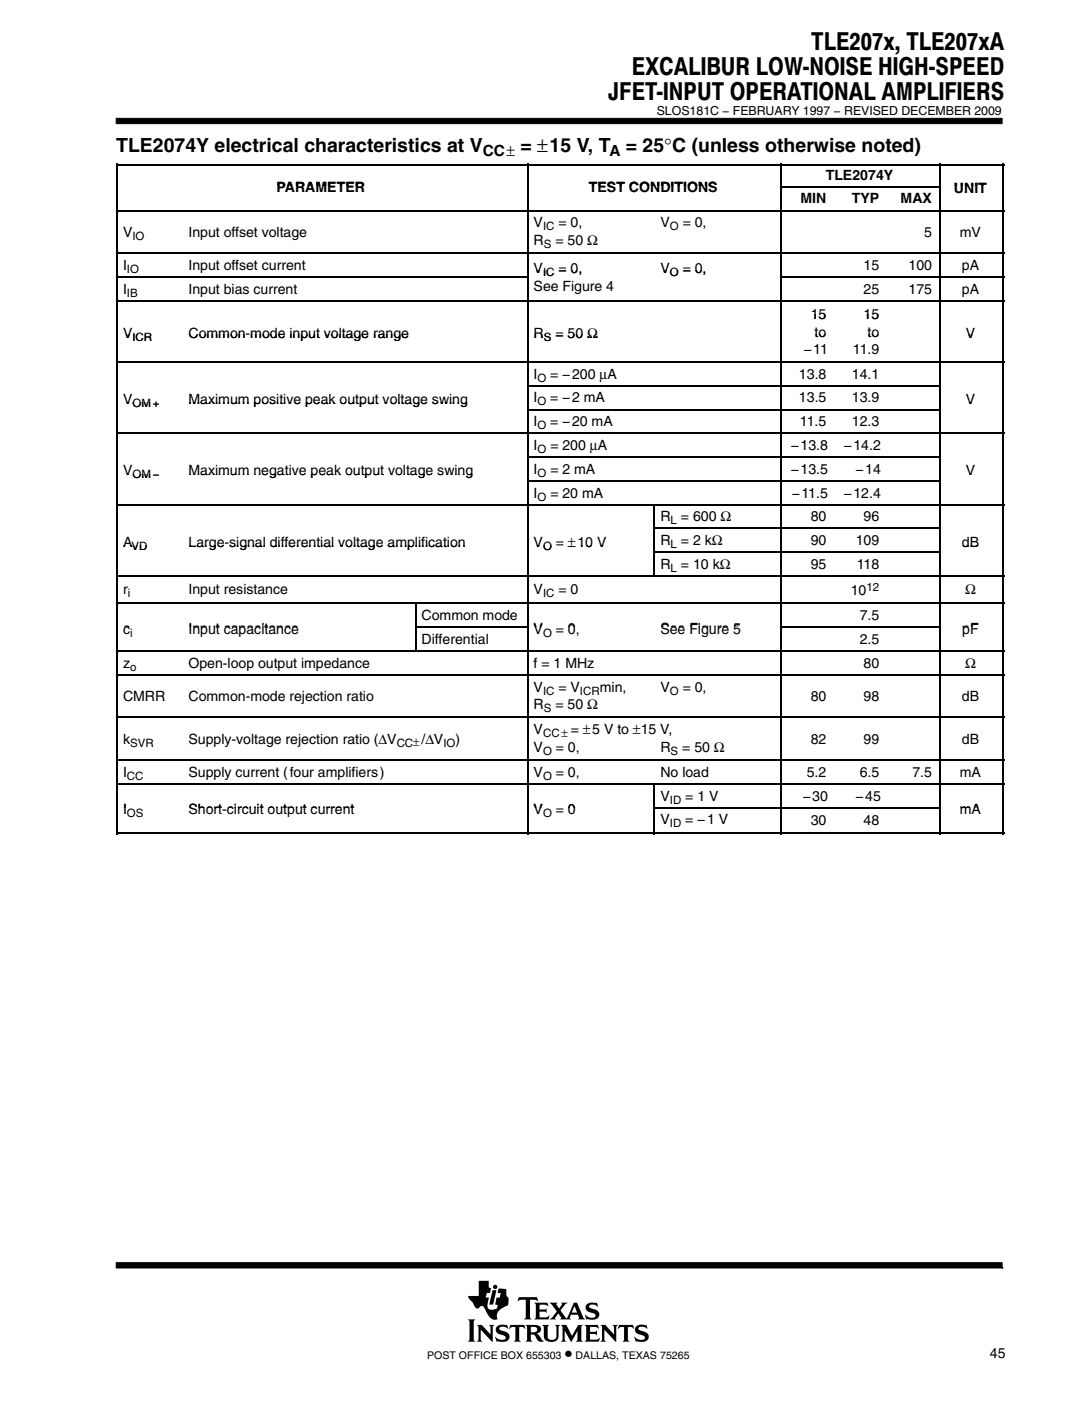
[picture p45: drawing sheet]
<svg xmlns="http://www.w3.org/2000/svg" width="216mm" height="280mm" viewBox="0 0 216 280" stroke-linecap="round" stroke-linejoin="round" font-family="sans-serif">
<defs><g id="words">
<g font-size="4.9">
<text x="162" y="10.1">TLE207x, TLE207xA</text>
<text x="126.2" y="15">EXCALIBUR LOW-NOISE HIGH-SPEED</text>
<text x="121.4" y="19.9">JFET-INPUT OPERATIONAL AMPLIFIERS</text>
</g>
<g font-size="3.9">
<text x="23.2" y="30.4">TLE2074Y electrical characteristics at V</text>
<text x="103.9" y="30.4">= ±15 V, T</text>
<text x="125" y="30.4">= 25°C (unless otherwise noted)</text>
</g>
<text font-size="3.5" x="112.7" y="271.2">•</text>
<g font-size="3.1">
<text x="96.4" y="31.2">CC±</text>
<text x="121.7" y="31.2">A</text>
</g>
<g font-size="2.8">
<text x="164.9" y="35.9">TLE2074Y</text>
<text x="55.2" y="38.2">PARAMETER</text>
<text x="117.6" y="38.2">TEST CONDITIONS</text>
<text x="159.8" y="40.6">MIN</text>
<text x="170.1" y="40.6">TYP</text>
<text x="179.8" y="40.6">MAX</text>
<text x="190.5" y="38.6">UNIT</text>
<text x="24.6" y="47.2">V</text>
<text x="37.6" y="47.2">Input offset voltage</text>
<text x="106.5" y="45.4">V</text>
<text x="111.5" y="45.4">= 0,</text>
<text x="131.9" y="45.4">V</text>
<text x="136.3" y="45.4">= 0,</text>
<text x="184.5" y="47.2">5</text>
<text x="191.6" y="47.2">mV</text>
<text x="24.6" y="53.9">I</text>
<text x="37.6" y="53.9">Input offset current</text>
<text x="106.5" y="48.9">R</text>
<text x="110.9" y="48.9">= 50 Ω</text>
<text x="172.4" y="53.9">15</text>
<text x="181.4" y="53.9">100</text>
<text x="192" y="53.9">pA</text>
<text x="24.6" y="58.6">I</text>
<text x="37.6" y="58.6">Input bias current</text>
<text x="106.5" y="58">See Figure 4</text>
<text x="106.5" y="54.5">V</text>
<text x="111.5" y="54.5">= 0,</text>
<text x="131.9" y="54.5">V</text>
<text x="136.3" y="54.5">= 0,</text>
<text x="172.4" y="58.6">25</text>
<text x="181.4" y="58.6">175</text>
<text x="192" y="58.6">pA</text>
<text x="161.9" y="63.7">15</text>
<text x="172.4" y="63.7">15</text>
<text x="24.6" y="67.4">V</text>
<text x="37.6" y="67.4">Common-mode input voltage range</text>
<text x="37.6" y="67.4">Common mode input voltage range</text>
<text x="106.5" y="67.4">R</text>
<text x="110.9" y="67.4">= 50 Ω</text>
<text x="160.5" y="70.7">−11</text>
<text x="162.6" y="67.2">to</text>
<text x="170.3" y="70.7">11.9</text>
<text x="173.2" y="67.2">to</text>
<text x="192.8" y="67.4">V</text>
<text x="106.5" y="75.6">I</text>
<text x="109.9" y="75.6">= −200 μA</text>
<text x="159.5" y="75.6">13.8</text>
<text x="170.1" y="75.6">14.1</text>
<text x="24.6" y="80.6">V</text>
<text x="37.6" y="80.6">Maximum positive peak output voltage swing</text>
<text x="106.5" y="80.3">I</text>
<text x="109.9" y="80.3">= −2 mA</text>
<text x="159.5" y="80.3">13.5</text>
<text x="170.1" y="80.3">13.9</text>
<text x="192.8" y="80.6">V</text>
<text x="106.5" y="85">I</text>
<text x="106.5" y="89.8">I</text>
<text x="109.9" y="85">= −20 mA</text>
<text x="109.9" y="89.8">= 200 μA</text>
<text x="157.9" y="89.8">−13.8</text>
<text x="159.7" y="85">11.5</text>
<text x="168.5" y="89.8">−14.2</text>
<text x="170.1" y="85">12.3</text>
<text x="24.6" y="94.8">V</text>
<text x="37.6" y="94.8">Maximum negative peak output voltage swing</text>
<text x="106.5" y="94.5">I</text>
<text x="109.9" y="94.5">= 2 mA</text>
<text x="157.9" y="94.5">−13.5</text>
<text x="170.8" y="94.5">−14</text>
<text x="192.8" y="94.8">V</text>
<text x="106.5" y="99.3">I</text>
<text x="109.9" y="99.3">= 20 mA</text>
<text x="158.1" y="99.3">−11.5</text>
<text x="168.5" y="99.3">−12.4</text>
<text x="131.9" y="104">R</text>
<text x="136" y="104">= 600 Ω</text>
<text x="161.9" y="104">80</text>
<text x="172.4" y="104">96</text>
<text x="24.6" y="109.1">A</text>
<text x="37.6" y="109.1">Large-signal differential voltage amplification</text>
<text x="37.6" y="109.1">Large signal differential voltage amplification</text>
<text x="106.5" y="109.1">V</text>
<text x="111" y="109.1">= ±10 V</text>
<text x="131.9" y="108.8">R</text>
<text x="131.9" y="113.5">R</text>
<text x="136" y="113.5">= 10 kΩ</text>
<text x="136" y="108.8">= 2 kΩ</text>
<text x="161.9" y="108.8">90</text>
<text x="161.9" y="113.5">95</text>
<text x="170.9" y="108.8">109</text>
<text x="171.1" y="113.5">118</text>
<text x="192" y="109.1">dB</text>
<text x="24.6" y="118.6">r</text>
<text x="37.6" y="118.6">Input resistance</text>
<text x="106.5" y="118.6">V</text>
<text x="111.5" y="118.6">= 0</text>
<text x="169.9" y="118.7">10</text>
<text x="192.7" y="118.6">Ω</text>
<text x="84.2" y="123.7">Common mode</text>
<text x="171.6" y="123.7">7.5</text>
<text x="24.6" y="126.4">c</text>
<text x="37.6" y="126.4">Input capacitance</text>
<text x="84.2" y="128.5">Differential</text>
<text x="106.5" y="126.4">V</text>
<text x="111" y="126.4">= 0,</text>
<text x="113.4" y="126.4">0</text>
<text x="131.9" y="126.4">See Figure 5</text>
<text x="171.6" y="128.5">2.5</text>
<text x="192.1" y="126.4">pF</text>
<text x="24.6" y="133.2">z</text>
<text x="37.6" y="133.2">Open-loop output impedance</text>
<text x="106.5" y="133.2">f = 1 MHz</text>
<text x="172.4" y="133.2">80</text>
<text x="192.7" y="133.2">Ω</text>
<text x="24.6" y="139.9">CMRR</text>
<text x="37.6" y="139.9">Common-mode rejection ratio</text>
<text x="106.5" y="138">V</text>
<text x="106.5" y="141.5">R</text>
<text x="110.9" y="141.5">= 50 Ω</text>
<text x="111.5" y="138">= V</text>
<text x="119.8" y="138">min,</text>
<text x="131.9" y="138">V</text>
<text x="136.3" y="138">= 0,</text>
<text x="161.9" y="139.9">80</text>
<text x="172.4" y="139.9">98</text>
<text x="192" y="139.9">dB</text>
<text x="24.6" y="148.4">k</text>
<text x="37.6" y="148.4">Supply-voltage rejection ratio (ΔV</text>
<text x="84.1" y="148.4">/ΔV</text>
<text x="90.9" y="148.4">)</text>
<text x="106.5" y="146.5">V</text>
<text x="113.9" y="146.5">= ±5 V to ±15 V,</text>
<text x="161.9" y="148.4">82</text>
<text x="172.4" y="148.4">99</text>
<text x="192" y="148.4">dB</text>
<text x="24.6" y="155">I</text>
<text x="37.6" y="155">Supply current (four amplifiers)</text>
<text x="106.5" y="155">V</text>
<text x="106.5" y="150">V</text>
<text x="111" y="150">= 0,</text>
<text x="111" y="155">= 0,</text>
<text x="131.9" y="155">No load</text>
<text x="131.9" y="150">R</text>
<text x="136.2" y="150">= 50 Ω</text>
<text x="161.1" y="155">5.2</text>
<text x="171.6" y="155">6.5</text>
<text x="182.2" y="155">7.5</text>
<text x="191.6" y="155">mA</text>
<text x="131.9" y="159.8">V</text>
<text x="136.8" y="159.8">= 1 V</text>
<text x="160.3" y="159.8">−30</text>
<text x="170.8" y="159.8">−45</text>
<text x="24.6" y="162.5">I</text>
<text x="37.6" y="162.5">Short circuit output current</text>
<text x="37.6" y="162.5">Short-circuit output current</text>
<text x="106.5" y="162.5">V</text>
<text x="111" y="162.5">= 0</text>
<text x="113.4" y="162.5">0</text>
<text x="131.9" y="164.5">V</text>
<text x="136.8" y="164.5">= −1 V</text>
<text x="161.9" y="164.6">30</text>
<text x="172.4" y="164.6">48</text>
<text x="191.6" y="162.5">mA</text>
<text x="197.6" y="270.9">45</text>
</g>
<text font-size="2.5" x="131.1" y="22.9">SLOS181C − FEBRUARY 1997 − REVISED DECEMBER 2009</text>
<g font-size="2.3">
<text x="26.4" y="47.8">IO</text>
<text x="108.4" y="46">IC</text>
<text x="133.7" y="46">O</text>
<text x="108.6" y="49.5">S</text>
<text x="25.3" y="54.5">IO</text>
<text x="25.3" y="59.2">IB</text>
<text x="108.4" y="55.1">IC</text>
<text x="133.7" y="55.1">O</text>
<text x="26.4" y="68">ICR</text>
<text x="108.6" y="68">S</text>
<text x="107.3" y="76.2">O</text>
<text x="26.4" y="81.2">OM+</text>
<text x="107.3" y="80.9">O</text>
<text x="107.3" y="85.6">O</text>
<text x="26.4" y="95.4">OM−</text>
<text x="107.3" y="90.4">O</text>
<text x="107.3" y="95.1">O</text>
<text x="107.3" y="99.9">O</text>
<text x="133.9" y="104.6">L</text>
<text x="26.3" y="109.7">VD</text>
<text x="108.4" y="109.7">O</text>
<text x="133.9" y="109.4">L</text>
<text x="25.5" y="119.2">i</text>
<text x="108.4" y="119.2">IC</text>
<text x="133.9" y="114.1">L</text>
<text x="173" y="117.8">12</text>
<text x="26" y="127">i</text>
<text x="108.4" y="127">O</text>
<text x="26" y="133.8">o</text>
<text x="108.4" y="138.6">IC</text>
<text x="108.6" y="142.1">S</text>
<text x="115.8" y="138.6">ICR</text>
<text x="133.7" y="138.6">O</text>
<text x="26" y="149">SVR</text>
<text x="79.2" y="149">CC±</text>
<text x="88.5" y="149">IO</text>
<text x="108.4" y="147.1">CC±</text>
<text x="25.3" y="155.6">CC</text>
<text x="108.4" y="150.6">O</text>
<text x="108.4" y="155.6">O</text>
<text x="133.9" y="150.6">S</text>
<text x="133.7" y="160.4">ID</text>
<text x="25.3" y="163.1">OS</text>
<text x="108.4" y="163.1">O</text>
<text x="133.7" y="165.1">ID</text>
</g>
<g font-size="2.1">
<text x="85.3" y="271.2">POST OFFICE BOX 655303</text>
<text x="114.9" y="271.2">DALLAS, TEXAS 75265</text>
</g>
</g></defs>
<g fill="#000" stroke="#000" stroke-width=".2">
<path d="M23.2 23.6h176.9v1.1h-176.9z" fill-rule="evenodd"/>
<path d="M23.2 252v1h176.9v-1z" fill-rule="evenodd"/>
</g>
<g fill="#000">
<path d="M98.3 257.4h.8l-.6 2.9h-.8z"/>
<path d="M93.4 263.3h1.5l-.3 .4v3.6l.3 .4h-1.5l.3-.4v-3.6z" fill-rule="evenodd"/>
<path d="M95.2 264.4h1l1.7 1.9v-1.5l-.3-.4h1.1l-.3 .3v3.1l-2.4-2.5v2l.3 .4h-1.1l.3-.5v-2.3z" fill-rule="evenodd"/>
<path d="M95.6 255.6h2v1.3l.4 .1-.2 1h-.6l-.2 .9h.6l-.2 1.1a.96 .96 0 0 0 .2 1.2 .96 .96 0 0 0 1.2 .1l.4-.2 .2-.7-.5-.1 .2-1.4h.7l.2-.9h-.7l.3-.9 1.5 .2v1.2l.4 .4-.1 1.6a2.71 2.71 0 0 0-2.2 2.1l.1 .6-.3 .1a1.58 1.58 0 0 1-1.7-1.1l-.7-1.4-.3-.2h-.3l-.4 .4a.87 .87 0 0 1-1.1-.8l-.8-1-.2-.6h2.1z" fill-rule="evenodd"/>
<path d="M99.1 264.9a1.6 1.6 0 0 1 1.6-.6l.4 .2 .1-.2 .3 .8-.8-.3h-.7l-.3 .2v.2l.6 .3a1.24 1.24 0 0 1 1.3 1.7 1.75 1.75 0 0 1-1.8 .5l-.5-.1-.1 .2-.4-1 .1-.1a1.43 1.43 0 0 0 2 .4l.1-.1a.72 .72 0 0 0-.9-.7 1.05 1.05 0 0 1-1-1.4z" fill-rule="evenodd"/>
<path d="M101.9 264.4h2.8l.2 .7-.7-.3h-.4l-.1 .1v2.4l.3 .4h-1.4l.3-.4v-2.4l-.1-.1h-.5l-.7 .3z" fill-rule="evenodd"/>
<path d="M103.6 258.8h3.6l.2 .9-.4-.3h-1.2v3.5l.3 .4h-1.4l.2-.3 .1-.3v-3.2l-.1-.1h-.8l-.7 .3z" fill-rule="evenodd"/>
<path d="M104.9 264.4h1.9a.91 .91 0 0 1 1 .3 .91 .91 0 0 1 0 1.1l-.7 .3 .5 .4 .9 1.2a1.2 1.2 0 0 1-1.6-1l-.3-.4h-.6v1l.3 .4h-1.4l.3-.5v-2.3z" fill-rule="evenodd"/>
<path d="M106.7 259.9h2.6l.1 .8-.5-.3h-1.2v.9h1.1l.3-.2v.9l-.4-.3h-1v1l.2 .2h1.2l.5-.4 .1 .1-.2 .7h-2.8l.3-.6v-2.2z" fill-rule="evenodd"/>
<path d="M108.3 264.4h1.3l-.3 .4v2a.65 .65 0 0 0 .7 .6l.6-.1 .4-.4 .1-2-.3-.5h1l-.3 .4v1.8a1.54 1.54 0 0 1-2.4 .9l-.3-.2-.2-.4v-2.2z" fill-rule="evenodd"/>
<path d="M112 264.4h1.1l1.1 2.2 1.2-2.2h1l-.3 .3v2.7l.3 .3h-1.4l.3-.4v-1.7l-1.3 2.2-1.3-2.3v1.8l.4 .4h-1.1l.3-.5v-2.3z" fill-rule="evenodd"/>
<path d="M109.7 259.9h1.6l-.2 .4 .5 .8 .6-.8-.1-.4h1.2l-.4 .3-1 1.3 1.2 1.6 1.5-3.2h.6l1.2 3 .4 .4-1.4-.1a.22 .22 0 0 0 .2-.2 .22 .22 0 0 0 0-.2l-.2-.5h-1.4l-.2 .7 .2 .3h-2.2l.2-.4-.5-.8-.7 .9 .2 .3h-1.3l.6-.4 .9-1.2z" fill-rule="evenodd"/>
<path d="M117.3 260.2a2.43 2.43 0 0 1 1.7-.2l.2-.1 .1 .8a1.22 1.22 0 0 0-1.7-.1l.1 .3a4 4 0 0 1 1.9 1.1 1.16 1.16 0 0 1-1.4 1.3l-.9-.1-.2 .1-.3-.9a1.9 1.9 0 0 0 2 .4 .53 .53 0 0 0 0-.7 .53 .53 0 0 0-.6-.1 1.2 1.2 0 0 1-1.2-1.5z" fill-rule="evenodd"/>
<path d="M116.7 264.4h2.6l.2 .7-.6-.3-1.1 .1v.9l1.1-.1 .3-.2v.9l-.4-.2h-1v1l1.3 .1 .7-.3-.3 .7h-2.8l.3-.4v-2.5z" fill-rule="evenodd"/>
<path d="M119.9 264.4h1l1.7 1.9v-1.5l-.3-.4h1l-.3 .3v3.1l-2.3-2.5v2.1l.3 .3h-1.1l.3-.4v-2.5z" fill-rule="evenodd"/>
<path d="M123.6 264.4h2.8l.2 .7-.6-.3h-.5l-.1 .1v2.4l.3 .4h-1.4l.3-.4v-2.4l-.1-.1h-.5l-.7 .3z" fill-rule="evenodd"/>
<path d="M127.1 264.6a2.08 2.08 0 0 1 1.8-.1l.1-.2 .3 .8-.8-.3h-.8a.32 .32 0 0 0-.2 .3 .32 .32 0 0 0 .2 .3l.7 .2a1.06 1.06 0 0 1 1.1 1.2 1.06 1.06 0 0 1-1.2 1l-1.1-.2-.2 .2-.4-1 .1-.1a1.51 1.51 0 0 0 2 .5 .59 .59 0 0 0-.7-.8 1.11 1.11 0 0 1-1.2-1.5z" fill-rule="evenodd"/>
<circle cx="98.9" cy="256.8" r=".43"/>
</g>
<g fill="#fff">
<path d="M114.7 260.6l.5 1.3h-1z"/>
<path d="M106 264.8h.6a.56 .56 0 0 1 .6 .5 .56 .56 0 0 1-.6 .6h-.6z" fill-rule="evenodd"/>
</g>
<g fill="none" stroke="#000" stroke-width=".32">
<path d="M23.2 32.9h177.3M23.4 32.7v133.7M105.3 32.7v133.7M155.8 37.3h31.7M156 32.7v133.7M187.6 32.7v133.7M200.3 32.7v133.7M23.2 42h177.3M23.2 50.5h177.3M23.2 55.3h82M155.8 55.3h44.7M23.2 60h177.3"/>
<path d="M23.2 72.2h177.3M105.2 77h82.3M23.2 86.5h177.3M105.2 81.7h82.3M105.2 91.2h82.3M105.2 96h82.3M23.2 100.7h177.3M23.2 114.9h177.3M130.5 105.4h57M130.5 110.2h57M130.7 100.5v14.3M23.2 120.4h177.3"/>
<path d="M23.2 129.9h177.3M23.2 134.7h177.3M82.8 125.1h22.4M83 120.2v9.5M155.8 125.1h31.7M23.2 143.2h177.3M23.2 151.7h177.3M23.2 156.5h177.3M130.7 156.3v10.1M23.2 166.3h177.3M130.5 161.2h57"/>
</g>
<use href="#words"/>
</svg>
